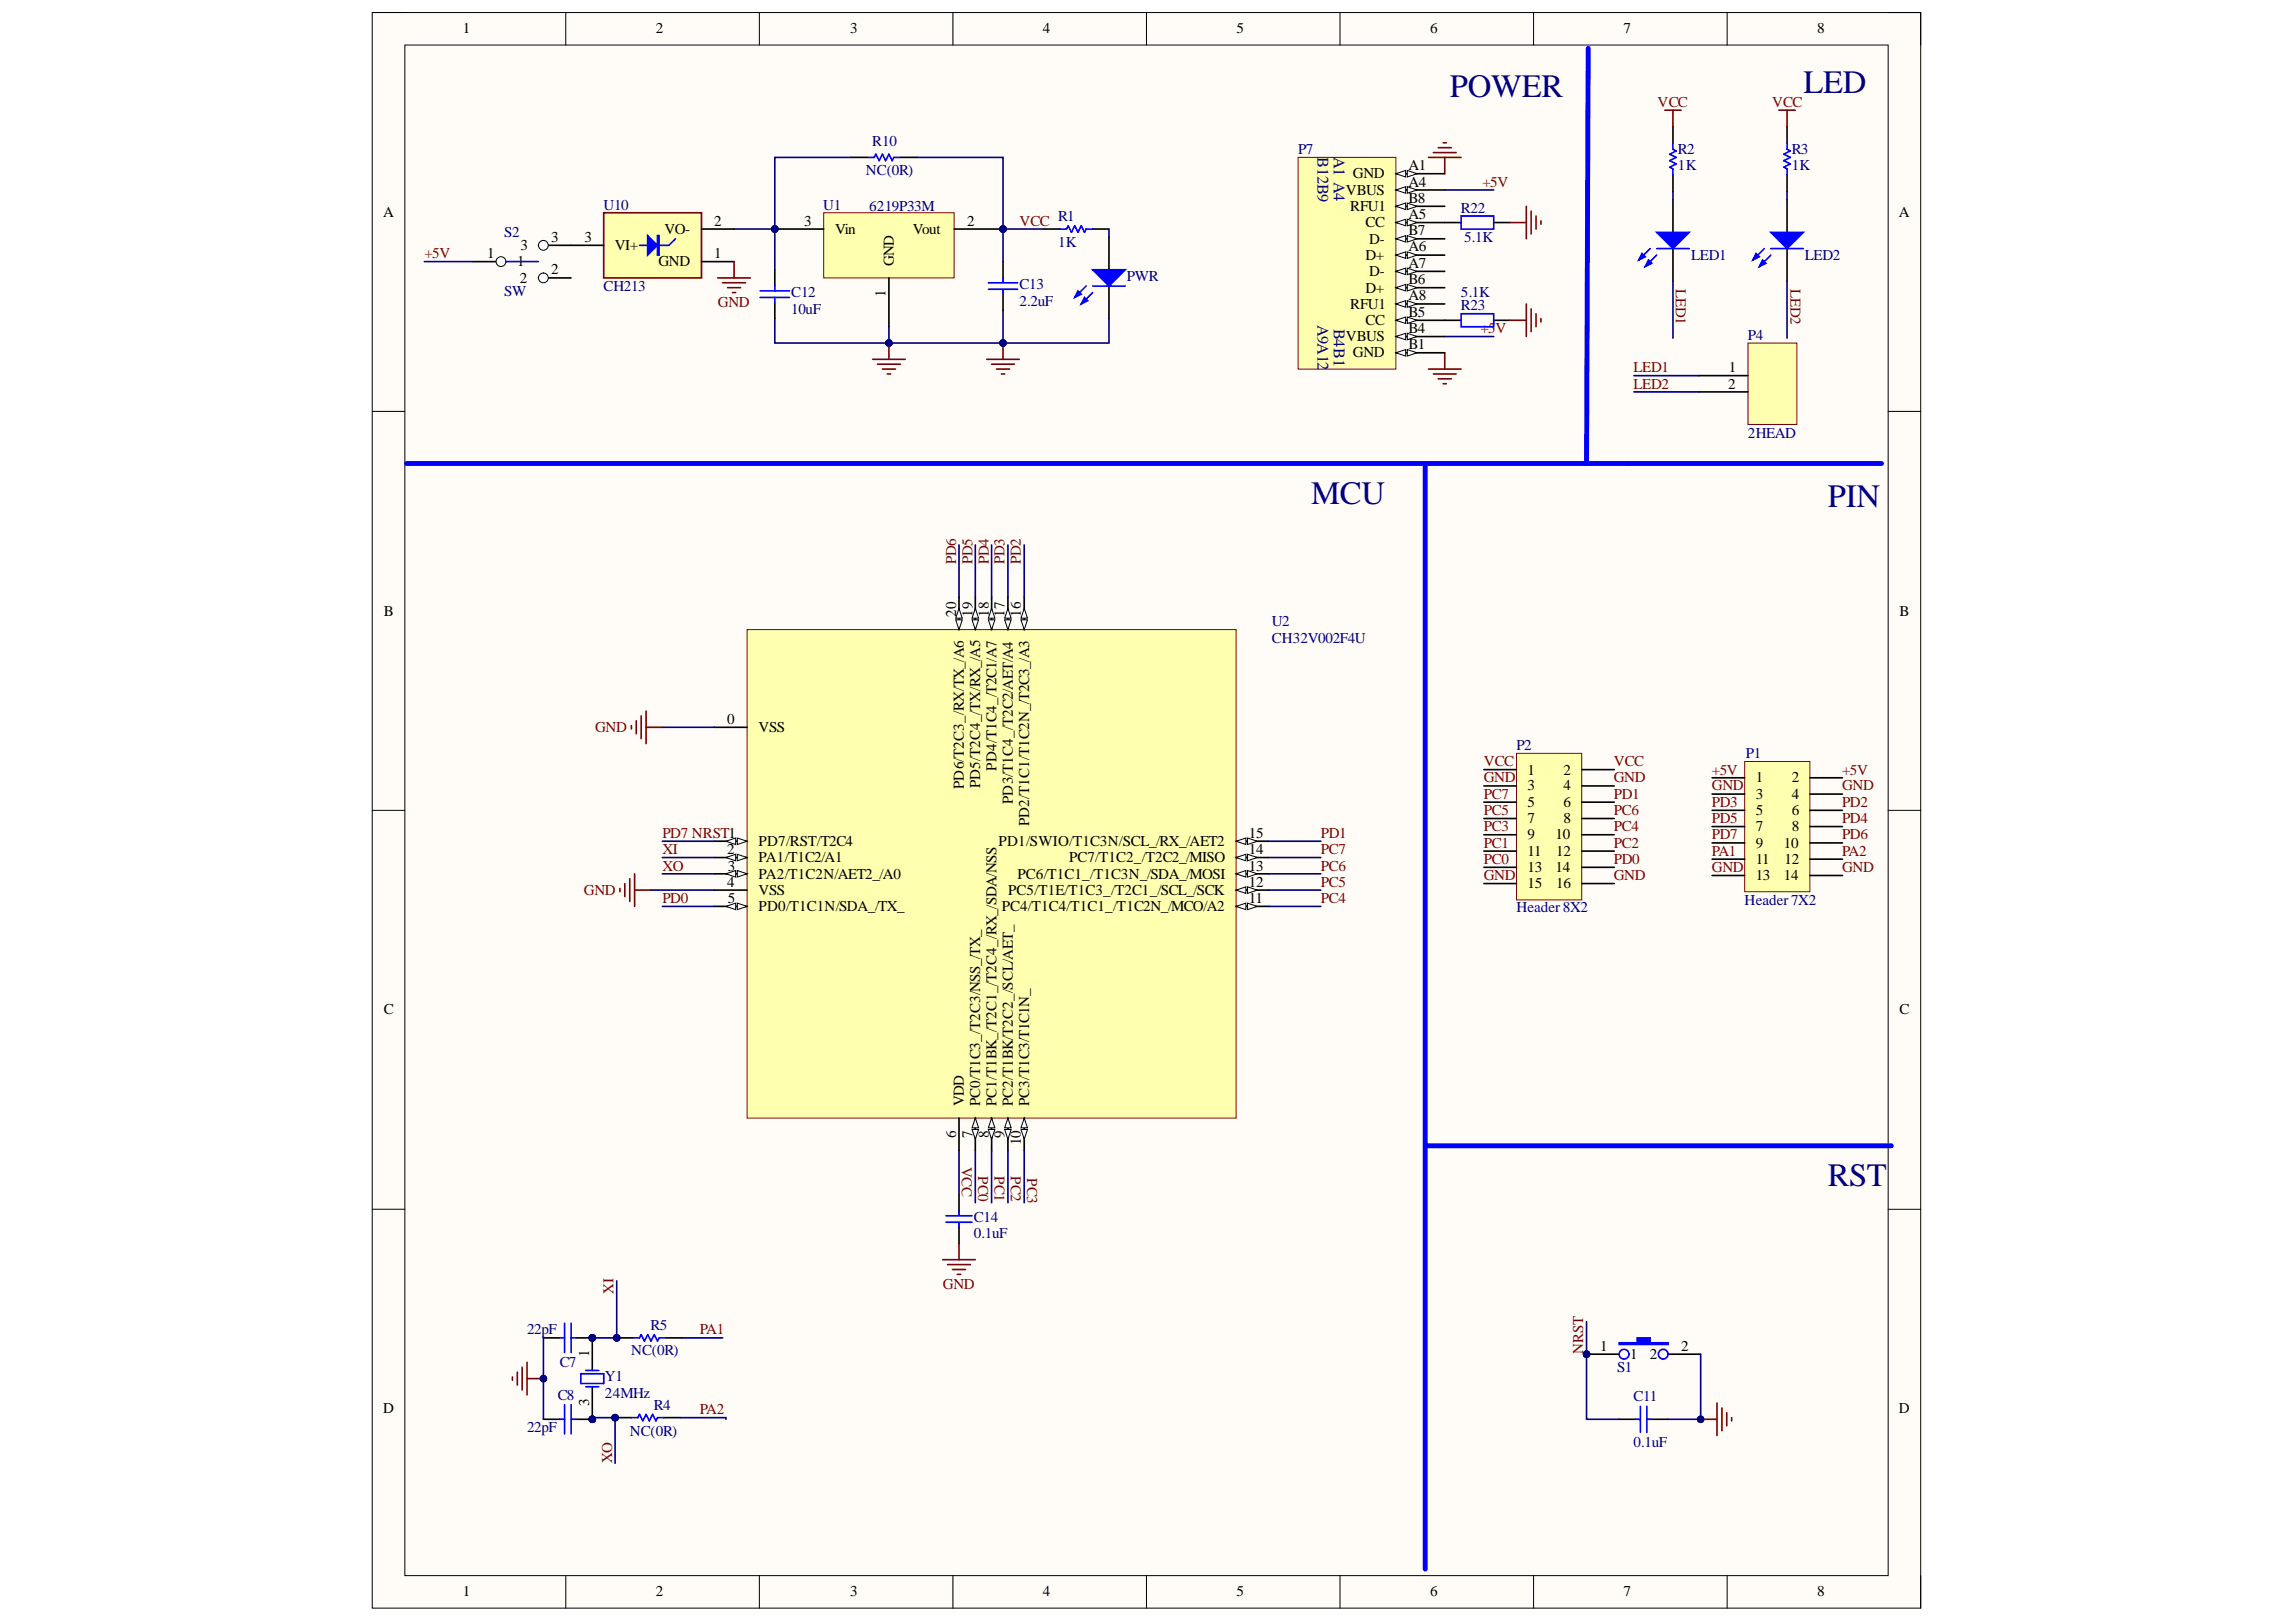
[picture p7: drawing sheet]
<svg xmlns="http://www.w3.org/2000/svg" width="297mm" height="210mm" viewBox="0 0 297 210" stroke-linecap="round" stroke-linejoin="round" font-family="sans-serif">
<defs><g id="words">
<g font-size="4.2" fill="#000080">
<text x="187.6" y="12.5">POWER</text>
<text x="233.3" y="12.1">LED</text>
<text x="169.6" y="65.2">MCU</text>
<text x="236.5" y="65.6">PIN</text>
<text x="236.5" y="153.4">RST</text>
</g>
<g font-size="2.1" fill="#000080">
<text x="170.5" y="20.4" transform="rotate(90 170.5 20.4)">B12B9</text>
<text x="172.6" y="20.4" transform="rotate(90 172.6 20.4)">A1 A4</text>
<text x="170.5" y="42.1" transform="rotate(90 170.5 42.1)">A9A12</text>
<text x="172.6" y="42.5" transform="rotate(90 172.6 42.5)">B4B1</text>
</g>
<g font-size="1.9">
<text x="59.9" y="4.3">1</text>
<text x="84.9" y="4.3">2</text>
<text x="110" y="4.3">3</text>
<text x="134.9" y="4.3">4</text>
<text x="160" y="4.3">5</text>
<text x="185" y="4.3">6</text>
<text x="210.1" y="4.3">7</text>
<text x="235.1" y="4.3">8</text>
<text x="175" y="23.1">GND</text>
<text x="182.2" y="22.1">A1</text>
<text x="49.6" y="28.1">A</text>
<text x="92.4" y="29.2">2</text>
<text x="104.1" y="29.2">3</text>
<text x="125.1" y="29.2">2</text>
<text x="174.1" y="25.2">VBUS</text>
<text x="174.7" y="27.3">RFU1</text>
<text x="176.6" y="29.4">CC</text>
<text x="182.2" y="26.3">B8</text>
<text x="182.2" y="24.2">A4</text>
<text x="182.2" y="28.4">A5</text>
<text x="245.7" y="28.1">A</text>
<text x="63" y="33.4">1</text>
<text x="66.9" y="34.5">1</text>
<text x="67.3" y="32.4">3</text>
<text x="71.3" y="31.3">3</text>
<text x="71.3" y="35.5">2</text>
<text x="75.6" y="31.3">3</text>
<text x="79.5" y="32.4">VI+</text>
<text x="85.2" y="34.5">GND</text>
<text x="86" y="30.3">VO-</text>
<text x="92.4" y="33.4">1</text>
<text x="108" y="30.3">Vin</text>
<text x="115.6" y="34.5" transform="rotate(-90 115.6 34.5)">GND</text>
<text x="118.1" y="30.3">Vout</text>
<text x="176.6" y="33.6">D+</text>
<text x="177.1" y="31.5">D-</text>
<text x="177.1" y="35.8">D-</text>
<text x="182.2" y="30.4">B7</text>
<text x="182.2" y="32.5">A6</text>
<text x="182.2" y="34.7">A7</text>
<text x="67.3" y="36.6">2</text>
<text x="114.5" y="38.4" transform="rotate(-90 114.5 38.4)">1</text>
<text x="174.7" y="40">RFU1</text>
<text x="176.6" y="37.9">D+</text>
<text x="182.2" y="41">B5</text>
<text x="182.2" y="36.8">B6</text>
<text x="182.2" y="38.9">A8</text>
<text x="174.1" y="44.1">VBUS</text>
<text x="175" y="46.2">GND</text>
<text x="176.6" y="42.1">CC</text>
<text x="182.2" y="45.2">B1</text>
<text x="182.2" y="43.1">B4</text>
<text x="223.6" y="50.3">2</text>
<text x="223.7" y="48.2">1</text>
<text x="49.7" y="79.7">B</text>
<text x="123.7" y="79.8" transform="rotate(-90 123.7 79.8)">20</text>
<text x="125.8" y="79.8" transform="rotate(-90 125.8 79.8)">19</text>
<text x="127.9" y="79.8" transform="rotate(-90 127.9 79.8)">18</text>
<text x="129.9" y="79.8" transform="rotate(-90 129.9 79.8)">17</text>
<text x="132.1" y="79.8" transform="rotate(-90 132.1 79.8)">16</text>
<text x="245.8" y="79.7">B</text>
<text x="94.1" y="93.7">0</text>
<text x="98.1" y="94.8">VSS</text>
<text x="128.9" y="99.7" transform="rotate(-90 128.9 99.7)">PD4/T1C4_/T2C1/A7</text>
<text x="197.6" y="100.2">1</text>
<text x="202.3" y="100.2">2</text>
<text x="227.1" y="101.3">1</text>
<text x="231.8" y="101.3">2</text>
<text x="124.7" y="102.1" transform="rotate(-90 124.7 102.1)">PD6/T2C3_/RX/TX_/A6</text>
<text x="126.8" y="102" transform="rotate(-90 126.8 102)">PD5/T2C4_/TX/RX_/A5</text>
<text x="131" y="104.1" transform="rotate(-90 131 104.1)">PD3/T1C4_/T2C2/AET/A4</text>
<text x="133.2" y="106.9" transform="rotate(-90 133.2 106.9)">PD2/T1C1/T1C2N_/T2C3_/A3</text>
<text x="197.6" y="102.3">3</text>
<text x="197.6" y="104.4">5</text>
<text x="197.6" y="106.5">7</text>
<text x="202.3" y="102.3">4</text>
<text x="202.3" y="104.4">6</text>
<text x="202.3" y="106.5">8</text>
<text x="227.1" y="103.4">3</text>
<text x="227.1" y="105.5">5</text>
<text x="227.1" y="107.6">7</text>
<text x="231.8" y="103.4">4</text>
<text x="231.8" y="105.5">6</text>
<text x="231.8" y="107.6">8</text>
<text x="94.1" y="110.6">2</text>
<text x="94.2" y="112.7">3</text>
<text x="98.1" y="109.5">PD7/RST/T2C4</text>
<text x="98.1" y="111.6">PA1/T1C2/A1</text>
<text x="98.1" y="113.7">PA2/T1C2N/AET2_/A0</text>
<text x="129.2" y="109.5">PD1/SWIO/T1C3N/SCL_/RX_/AET2</text>
<text x="131.6" y="113.7">PC6/T1C1_/T1C3N_/SDA_/MOSI</text>
<text x="138.3" y="111.6">PC7/T1C2_/T2C2_/MISO</text>
<text x="161.6" y="108.4">15</text>
<text x="161.6" y="112.7">13</text>
<text x="161.6" y="110.6">14</text>
<text x="197.6" y="108.6">9</text>
<text x="197.6" y="110.7">11</text>
<text x="197.6" y="112.8">13</text>
<text x="201.3" y="108.6">10</text>
<text x="201.3" y="112.8">14</text>
<text x="201.3" y="110.7">12</text>
<text x="227.1" y="109.7">9</text>
<text x="227.1" y="111.8">11</text>
<text x="227.1" y="113.9">13</text>
<text x="230.8" y="109.7">10</text>
<text x="230.8" y="113.9">14</text>
<text x="230.9" y="111.8">12</text>
<text x="94.1" y="114.8">4</text>
<text x="94.2" y="116.8">5</text>
<text x="98.1" y="115.8">VSS</text>
<text x="98.1" y="117.9">PD0/T1C1N/SDA_/TX_</text>
<text x="129.6" y="117.9">PC4/T1C4/T1C1_/T1C2N_/MCO/A2</text>
<text x="130.5" y="115.8">PC5/T1E/T1C3_/T2C1_/SCL_/SCK</text>
<text x="161.6" y="116.8">11</text>
<text x="161.6" y="114.8">12</text>
<text x="197.6" y="115">15</text>
<text x="201.3" y="115">16</text>
<text x="49.7" y="131.3">C</text>
<text x="245.8" y="131.3">C</text>
<text x="124.7" y="143.2" transform="rotate(-90 124.7 143.2)">VDD</text>
<text x="126.8" y="143.2" transform="rotate(-90 126.8 143.2)">PC0/T1C3_/T2C3/NSS_/TX_</text>
<text x="128.9" y="143.2" transform="rotate(-90 128.9 143.2)">PC1/T1BK_/T2C1_/T2C4_/RX_/SDA/NSS</text>
<text x="131" y="143.2" transform="rotate(-90 131 143.2)">PC2/T1BK/T2C2_/SCL/AET_</text>
<text x="133.2" y="143.2" transform="rotate(-90 133.2 143.2)">PC3/T1C3/T1C1N_</text>
<text x="123.7" y="147.2" transform="rotate(-90 123.7 147.2)">6</text>
<text x="125.8" y="147.2" transform="rotate(-90 125.8 147.2)">7</text>
<text x="127.9" y="147.2" transform="rotate(-90 127.9 147.2)">8</text>
<text x="129.9" y="147.2" transform="rotate(-90 129.9 147.2)">9</text>
<text x="132.1" y="148.2" transform="rotate(-90 132.1 148.2)">10</text>
<text x="76.2" y="175.6" transform="rotate(-90 76.2 175.6)">1</text>
<text x="207" y="174.8">1</text>
<text x="210.9" y="175.8">1</text>
<text x="213.4" y="175.8">2</text>
<text x="217.5" y="174.8">2</text>
<text x="49.6" y="182.9">D</text>
<text x="76.2" y="181.9" transform="rotate(-90 76.2 181.9)">3</text>
<text x="245.7" y="182.9">D</text>
<text x="59.9" y="206.6">1</text>
<text x="84.9" y="206.6">2</text>
<text x="110" y="206.6">3</text>
<text x="134.9" y="206.6">4</text>
<text x="160" y="206.6">5</text>
<text x="185" y="206.6">6</text>
<text x="210.1" y="206.6">7</text>
<text x="235.1" y="206.6">8</text>
</g>
<g font-size="1.9" fill="#800000">
<text x="214.5" y="13.9">VCC</text>
<text x="229.3" y="13.9">VCC</text>
<text x="131.9" y="29.2">VCC</text>
<text x="191.8" y="24.2">+5V</text>
<text x="54.9" y="33.4">+5V</text>
<text x="92.9" y="39.7">GND</text>
<text x="216.8" y="37.4" transform="rotate(90 216.8 37.4)">LED1</text>
<text x="231.6" y="37.4" transform="rotate(90 231.6 37.4)">LED2</text>
<text x="191.5" y="43.1">+5V</text>
<text x="211.3" y="48.2">LED1</text>
<text x="211.3" y="50.3">LED2</text>
<text x="123.7" y="73" transform="rotate(-90 123.7 73)">PD6</text>
<text x="125.8" y="73" transform="rotate(-90 125.8 73)">PD5</text>
<text x="127.9" y="73" transform="rotate(-90 127.9 73)">PD4</text>
<text x="129.9" y="73" transform="rotate(-90 129.9 73)">PD3</text>
<text x="132.1" y="73" transform="rotate(-90 132.1 73)">PD2</text>
<text x="77" y="94.8">GND</text>
<text x="192" y="99.1">VCC</text>
<text x="192" y="101.3">GND</text>
<text x="208.8" y="99.1">VCC</text>
<text x="208.8" y="101.3">GND</text>
<text x="221.5" y="100.2">+5V</text>
<text x="238.3" y="100.2">+5V</text>
<text x="192" y="107.6">PC3</text>
<text x="192" y="103.4">PC7</text>
<text x="192" y="105.5">PC5</text>
<text x="208.8" y="103.4">PD1</text>
<text x="208.8" y="105.5">PC6</text>
<text x="208.8" y="107.6">PC4</text>
<text x="221.5" y="102.3">GND</text>
<text x="221.5" y="106.5">PD5</text>
<text x="221.5" y="104.4">PD3</text>
<text x="238.3" y="102.3">GND</text>
<text x="238.3" y="106.5">PD4</text>
<text x="238.3" y="104.4">PD2</text>
<text x="85.7" y="108.4">PD7 NRST1</text>
<text x="85.7" y="110.6">XI</text>
<text x="85.7" y="112.7">XO</text>
<text x="170.9" y="112.7">PC6</text>
<text x="170.9" y="110.6">PC7</text>
<text x="170.9" y="108.4">PD1</text>
<text x="192" y="113.9">GND</text>
<text x="192" y="111.8">PC0</text>
<text x="192" y="109.7">PC1</text>
<text x="208.8" y="113.9">GND</text>
<text x="208.8" y="109.7">PC2</text>
<text x="208.8" y="111.8">PD0</text>
<text x="221.5" y="112.8">GND</text>
<text x="221.5" y="108.6">PD7</text>
<text x="221.5" y="110.7">PA1</text>
<text x="238.3" y="112.8">GND</text>
<text x="238.3" y="108.6">PD6</text>
<text x="238.3" y="110.7">PA2</text>
<text x="75.5" y="115.8">GND</text>
<text x="85.7" y="116.8">PD0</text>
<text x="170.9" y="114.8">PC5</text>
<text x="170.9" y="116.8">PC4</text>
<text x="124.4" y="151" transform="rotate(90 124.4 151)">VCC</text>
<text x="126.6" y="152.2" transform="rotate(90 126.6 152.2)">PC0</text>
<text x="128.7" y="152.2" transform="rotate(90 128.7 152.2)">PC1</text>
<text x="130.8" y="152.2" transform="rotate(90 130.8 152.2)">PC2</text>
<text x="132.9" y="152.5" transform="rotate(90 132.9 152.5)">PC3</text>
<text x="79.4" y="167.4" transform="rotate(-90 79.4 167.4)">XI</text>
<text x="122" y="166.8">GND</text>
<text x="90.5" y="172.7">PA1</text>
<text x="204.8" y="175.2" transform="rotate(-90 204.8 175.2)">NRST</text>
<text x="90.5" y="183">PA2</text>
<text x="79.2" y="189.3" transform="rotate(-90 79.2 189.3)">XO</text>
</g>
<g font-size="1.9" fill="#000080">
<text x="112" y="22.7">NC(0R)</text>
<text x="112.9" y="18.8">R10</text>
<text x="167.9" y="19.9">P7</text>
<text x="217.1" y="22.1">1K</text>
<text x="217.1" y="19.9">R2</text>
<text x="231.8" y="22.1">1K</text>
<text x="231.8" y="19.9">R3</text>
<text x="78.1" y="27.1">U10</text>
<text x="106.5" y="27.1">U1</text>
<text x="112.4" y="27.3">6219P33M</text>
<text x="136.9" y="28.6">R1</text>
<text x="189" y="27.6">R22</text>
<text x="65.2" y="30.7">S2</text>
<text x="136.9" y="31.9">1K</text>
<text x="189.4" y="31.3">5.1K</text>
<text x="218.8" y="33.6">LED1</text>
<text x="233.5" y="33.6">LED2</text>
<text x="65.2" y="38.3">SW</text>
<text x="78.1" y="37.6">CH213</text>
<text x="102.4" y="38.5">C12</text>
<text x="102.4" y="40.6">10uF</text>
<text x="131.9" y="37.4">C13</text>
<text x="131.9" y="39.6">2.2uF</text>
<text x="145.8" y="36.3">PWR</text>
<text x="189" y="40.1">R23</text>
<text x="189" y="38.5">5.1K</text>
<text x="226.1" y="44">P4</text>
<text x="226.1" y="56.6">2HEAD</text>
<text x="164.5" y="81.1">U2</text>
<text x="164.5" y="83.2">CH32V002F4U</text>
<text x="196.2" y="97">P2</text>
<text x="225.9" y="98.1">P1</text>
<text x="196.2" y="118.1">Header 8X2</text>
<text x="225.7" y="117.1">Header 7X2</text>
<text x="126" y="158.2">C14</text>
<text x="126" y="160.3">0.1uF</text>
<text x="68.2" y="172.7">22pF</text>
<text x="84.2" y="172.1">R5</text>
<text x="72.4" y="176.9">C7</text>
<text x="78.3" y="178.8">Y1</text>
<text x="81.6" y="175.4">NC(0R)</text>
<text x="209.2" y="177.5">S1</text>
<text x="68.2" y="185.4">22pF</text>
<text x="72.2" y="181.1">C8</text>
<text x="78.3" y="180.9">24MHz</text>
<text x="81.5" y="185.8">NC(0R)</text>
<text x="84.6" y="182.4">R4</text>
<text x="211.3" y="181.3">C11</text>
<text x="211.3" y="187.2">0.1uF</text>
</g>
</g></defs>
<path d="M48.2 1.6h200.3v206.5h-200.3z" fill-rule="evenodd" fill="#fffcf8"/>
<path d="M48.2 1.6h200.3v206.5h-200.3z" fill="none" stroke="#000" stroke-width=".13"/>
<path d="M52.4 5.8h191.9v198.1h-191.9z" fill-rule="evenodd" fill="#fffcf8"/>
<g fill="none" stroke="#000" stroke-width=".13">
<path d="M48.2 1.6h4.2M52.4 5.8h191.9v198.1h-191.9zM73.2 1.6v4.2M98.2 1.6v4.2M123.3 1.6v4.2M148.3 1.6v4.2M173.4 1.6v4.2M198.4 1.6v4.2M223.4 1.6v4.2M244.3 1.6h4.2v4.2M48.2 53.2h4.2M244.3 53.2h4.2"/>
<path d="M48.2 104.9h4.2M244.3 104.9h4.2M48.2 156.5h4.2M244.3 156.5h4.2M73.2 203.9v4.2M98.2 203.9v4.2M123.3 203.9v4.2M148.3 203.9v4.2M173.4 203.9v4.2M198.4 203.9v4.2M223.4 203.9v4.2M248.5 203.9v4.2"/>
</g>
<path d="M112.9 46.5h4.2M113.5 47.1h3M114.2 47.8h1.6M114.8 48.4h.4M115 44.4v2.1" fill="none" stroke="#800000" stroke-width=".21"/>
<circle cx="115" cy="44.4" r=".42" fill="#000080"/>
<circle cx="115" cy="44.4" r=".42" fill="none" stroke="#000080" stroke-width=".13"/>
<path d="M127.7 46.5h4.2M128.3 47.1h2.9M128.9 47.8h1.7M129.6 48.4h.4M129.8 44.4v2.1" fill="none" stroke="#800000" stroke-width=".21"/>
<circle cx="129.8" cy="44.4" r=".42" fill="#000080"/>
<circle cx="129.8" cy="44.4" r=".42" fill="none" stroke="#000080" stroke-width=".13"/>
<path d="M135 29.6h-5.2v4.3" fill="none" stroke="#000080" stroke-width=".21"/>
<circle cx="129.8" cy="29.6" r=".42" fill="#000080"/>
<circle cx="129.8" cy="29.6" r=".42" fill="none" stroke="#000080" stroke-width=".13"/>
<path d="M143.5 30.7v4.2M143.5 37v4.2" fill="none" stroke="#000" stroke-width=".21"/>
<path d="M141.4 34.9h4.2l-2.1 2.1z" fill="#00f"/>
<path d="M140.5 37l-1.5 1.5M141.4 34.9h4.2l-2.1 2.1zM141.4 37.9l-1.5 1.4" fill="none" stroke="#00f" stroke-width=".21"/>
<path d="M140.3 38.5l.4 .4-.8 .4z" fill="#00f"/>
<path d="M140.3 38.5l.4 .4-.8 .4z" fill="none" stroke="#00f" stroke-width=".21"/>
<path d="M139.5 37.6l.4 .5-.9 .4z" fill="#00f"/>
<path d="M137.1 29.6h.9l.2-.4 .4 .9 .4-.9 .5 .9 .4-.9 .4 .9 .2-.5h.9M139.5 37.6l.4 .5-.9 .4zM141.4 37h4.2" fill="none" stroke="#00f" stroke-width=".21"/>
<path d="M135 29.6h2.1M141.4 29.6h2.1" fill="none" stroke="#000" stroke-width=".21"/>
<path d="M100.2 41.2v3.2h43.3v-3.2" fill="none" stroke="#000080" stroke-width=".21"/>
<circle cx="115" cy="44.4" r=".42" fill="#000080"/>
<circle cx="115" cy="44.4" r=".42" fill="none" stroke="#000080" stroke-width=".13"/>
<circle cx="129.8" cy="44.4" r=".42" fill="#000080"/>
<circle cx="129.8" cy="44.4" r=".42" fill="none" stroke="#000080" stroke-width=".13"/>
<path d="M143.5 29.6v1.1" fill="none" stroke="#000080" stroke-width=".21"/>
<path d="M61.2 33.9h4.2" fill="none" stroke="#000" stroke-width=".21"/>
<circle cx="64.8" cy="33.9" r=".63" fill="#f8fcff"/>
<circle cx="64.8" cy="33.9" r=".63" fill="none" stroke="#000" stroke-width=".13"/>
<path d="M69.7 31.7h4.2" fill="none" stroke="#000" stroke-width=".21"/>
<circle cx="70.3" cy="31.7" r=".63" fill="#f8fcff"/>
<circle cx="70.3" cy="31.7" r=".63" fill="none" stroke="#000" stroke-width=".13"/>
<path d="M69.7 36h4.2" fill="none" stroke="#000" stroke-width=".21"/>
<circle cx="70.3" cy="36" r=".63" fill="#f8fcff"/>
<circle cx="70.3" cy="36" r=".63" fill="none" stroke="#000" stroke-width=".13"/>
<path d="M65.4 33.9h4.3" fill="none" stroke="#00f" stroke-width=".21"/>
<path d="M54.9 33.9h6.3M95 29.6h5.2v5.3" fill="none" stroke="#000080" stroke-width=".21"/>
<circle cx="100.2" cy="29.6" r=".42" fill="#000080"/>
<circle cx="100.2" cy="29.6" r=".42" fill="none" stroke="#000080" stroke-width=".13"/>
<path d="M129.8 40.2v4.2" fill="none" stroke="#000080" stroke-width=".21"/>
<circle cx="129.8" cy="44.4" r=".42" fill="#000080"/>
<circle cx="129.8" cy="44.4" r=".42" fill="none" stroke="#000080" stroke-width=".13"/>
<path d="M216.4 25.9v4.2M216.4 32.2v4.2" fill="none" stroke="#000" stroke-width=".21"/>
<path d="M214.3 30.1h4.2l-2.1 2.1z" fill="#00f"/>
<path d="M213.5 32.2l-1.5 1.4M214.3 30.1h4.2l-2.1 2.1zM214.3 33l-1.5 1.5" fill="none" stroke="#00f" stroke-width=".21"/>
<path d="M213.3 33.6l.4 .5-.9 .4z" fill="#00f"/>
<path d="M213.3 33.6l.4 .5-.9 .4z" fill="none" stroke="#00f" stroke-width=".21"/>
<path d="M212.4 32.8l.4 .4-.8 .4z" fill="#00f"/>
<path d="M216.4 18.5v.8l.5 .2-.9 .5 .9 .4-.9 .4 .9 .4-.9 .4 .4 .2v.9M212.4 32.8l.4 .4-.8 .4zM214.3 32.2h4.2" fill="none" stroke="#00f" stroke-width=".21"/>
<path d="M216.4 16.4v2.1M216.4 22.7v2.1M231.2 25.9v4.2M231.2 32.2v4.2" fill="none" stroke="#000" stroke-width=".21"/>
<path d="M229.1 30.1h4.2l-2.1 2.1z" fill="#00f"/>
<path d="M228.2 32.2l-1.4 1.4M229.1 30.1h4.2l-2.1 2.1zM229.1 33l-1.5 1.5" fill="none" stroke="#00f" stroke-width=".21"/>
<path d="M228 33.6l.5 .5-.9 .4z" fill="#00f"/>
<path d="M228 33.6l.5 .5-.9 .4z" fill="none" stroke="#00f" stroke-width=".21"/>
<path d="M227.2 32.8l.4 .4-.8 .4z" fill="#00f"/>
<path d="M231.2 18.5v.8l.4 .2-.8 .5 .8 .4-.8 .4 .8 .4-.8 .4 .4 .2v.9M227.2 32.8l.4 .4-.8 .4zM229.1 32.2h4.2" fill="none" stroke="#00f" stroke-width=".21"/>
<path d="M231.2 16.4v2.1M231.2 22.7v2.1" fill="none" stroke="#000" stroke-width=".21"/>
<path d="M216.4 24.8v1.1M216.4 36.4v7.4M231.2 24.8v1.1M231.2 36.4v7.4" fill="none" stroke="#000080" stroke-width=".21"/>
<path d="M226.1 44.4h6.4v10.5h-6.4z" fill-rule="evenodd" fill="#ffffb0"/>
<path d="M226.1 44.4h6.4v10.5h-6.4z" fill="none" stroke="#800000" stroke-width=".13"/>
<path d="M100.2 34.9v2.1M100.2 39.1v2.1M129.8 33.9v2.1M129.8 38.1v2.1M219.8 48.6h6.3M219.8 50.7h6.3" fill="none" stroke="#000" stroke-width=".21"/>
<path d="M211.4 48.6h8.4M211.4 50.7h8.4" fill="none" stroke="#000080" stroke-width=".21"/>
<path d="M98.3 38.5h3.8M98.3 37.6h3.8M100.2 37v.6M100.2 38.5v.6M127.9 36.6h3.8M127.9 37.4h3.8M129.8 36v.6M129.8 37.4v.7" fill="none" stroke="#00f" stroke-width=".21"/>
<path d="M215.4 14.3h2.1M216.4 14.3v2.1M230.1 14.3h2.2M231.2 14.3v2.1" fill="none" stroke="#800000" stroke-width=".21"/>
<circle cx="100.2" cy="29.6" r=".42" fill="#000080"/>
<circle cx="100.2" cy="29.6" r=".42" fill="none" stroke="#000080" stroke-width=".13"/>
<circle cx="129.8" cy="29.6" r=".42" fill="#000080"/>
<circle cx="129.8" cy="29.6" r=".42" fill="none" stroke="#000080" stroke-width=".13"/>
<path d="M106.6 27.5h16.8v8.5h-16.8z" fill-rule="evenodd" fill="#ffffb0"/>
<path d="M106.6 27.5h16.8v8.5h-16.8z" fill="none" stroke="#800000" stroke-width=".13"/>
<path d="M100.2 29.6h6.4" fill="none" stroke="#000" stroke-width=".21"/>
<circle cx="100.2" cy="29.6" r=".42" fill="#000080"/>
<circle cx="100.2" cy="29.6" r=".42" fill="none" stroke="#000080" stroke-width=".13"/>
<path d="M115 36v6.3M123.4 29.6h6.4" fill="none" stroke="#000" stroke-width=".21"/>
<circle cx="129.8" cy="29.6" r=".42" fill="#000080"/>
<circle cx="129.8" cy="29.6" r=".42" fill="none" stroke="#000080" stroke-width=".13"/>
<path d="M115 42.3v2.1" fill="none" stroke="#000080" stroke-width=".21"/>
<circle cx="115" cy="44.4" r=".42" fill="#000080"/>
<circle cx="115" cy="44.4" r=".42" fill="none" stroke="#000080" stroke-width=".13"/>
<path d="M110.2 20.4h2.1M116.5 20.4h2.1" fill="none" stroke="#000" stroke-width=".21"/>
<path d="M112.3 20.4h.8l.2-.4 .4 .8 .5-.8 .4 .8 .4-.8 .4 .8 .2-.4h.9" fill="none" stroke="#00f" stroke-width=".21"/>
<path d="M110.2 20.4h-10v9.2" fill="none" stroke="#000080" stroke-width=".21"/>
<circle cx="100.2" cy="29.6" r=".42" fill="#000080"/>
<circle cx="100.2" cy="29.6" r=".42" fill="none" stroke="#000080" stroke-width=".13"/>
<path d="M118.6 20.4h11.2v9.2" fill="none" stroke="#000080" stroke-width=".21"/>
<circle cx="129.8" cy="29.6" r=".42" fill="#000080"/>
<circle cx="129.8" cy="29.6" r=".42" fill="none" stroke="#000080" stroke-width=".13"/>
<circle cx="76.6" cy="173.1" r=".42" fill="#000080"/>
<circle cx="76.6" cy="173.1" r=".42" fill="none" stroke="#000080" stroke-width=".13"/>
<circle cx="76.6" cy="183.7" r=".42" fill="#000080"/>
<circle cx="76.6" cy="183.7" r=".42" fill="none" stroke="#000080" stroke-width=".13"/>
<path d="M76.6 173.1v4.3" fill="none" stroke="#000" stroke-width=".21"/>
<circle cx="76.6" cy="173.1" r=".42" fill="#000080"/>
<circle cx="76.6" cy="173.1" r=".42" fill="none" stroke="#000080" stroke-width=".13"/>
<path d="M76.6 179.5v4.2" fill="none" stroke="#000" stroke-width=".21"/>
<circle cx="76.6" cy="183.7" r=".42" fill="#000080"/>
<circle cx="76.6" cy="183.7" r=".42" fill="none" stroke="#000080" stroke-width=".13"/>
<path d="M75.1 177.8h3v1.2h-3zM75.8 179.5h1.7M75.8 177.4h1.7" fill="none" stroke="#00f" stroke-width=".21"/>
<path d="M66.3 178.2v.4M66.9 177.6v1.6M67.6 176.9v3M68.2 176.3v4.2M68.2 178.4h2.1" fill="none" stroke="#800000" stroke-width=".21"/>
<circle cx="70.3" cy="178.4" r=".42" fill="#000080"/>
<circle cx="70.3" cy="178.4" r=".42" fill="none" stroke="#000080" stroke-width=".13"/>
<circle cx="76.6" cy="183.7" r=".42" fill="#000080"/>
<circle cx="76.6" cy="183.7" r=".42" fill="none" stroke="#000080" stroke-width=".13"/>
<path d="M70.3 183.7h2.1M74.5 183.7h2.1" fill="none" stroke="#000" stroke-width=".21"/>
<circle cx="76.6" cy="183.7" r=".42" fill="#000080"/>
<circle cx="76.6" cy="183.7" r=".42" fill="none" stroke="#000080" stroke-width=".13"/>
<path d="M72.4 183.7h.6M73 181.8v3.8M73.9 183.7h.6M73.9 181.8v3.8" fill="none" stroke="#00f" stroke-width=".21"/>
<circle cx="76.6" cy="173.1" r=".42" fill="#000080"/>
<circle cx="76.6" cy="173.1" r=".42" fill="none" stroke="#000080" stroke-width=".13"/>
<path d="M70.3 173.1h2.1M74.5 173.1h2.1" fill="none" stroke="#000" stroke-width=".21"/>
<circle cx="76.6" cy="173.1" r=".42" fill="#000080"/>
<circle cx="76.6" cy="173.1" r=".42" fill="none" stroke="#000080" stroke-width=".13"/>
<path d="M72.4 173.1h.6M73 171.2v3.8M73.9 173.1h.6M73.9 171.2v3.8" fill="none" stroke="#00f" stroke-width=".21"/>
<path d="M70.3 173.1v10.6" fill="none" stroke="#000080" stroke-width=".21"/>
<circle cx="70.3" cy="178.4" r=".42" fill="#000080"/>
<circle cx="70.3" cy="178.4" r=".42" fill="none" stroke="#000080" stroke-width=".13"/>
<circle cx="79.6" cy="183.5" r=".42" fill="#000080"/>
<circle cx="79.6" cy="183.5" r=".42" fill="none" stroke="#000080" stroke-width=".13"/>
<path d="M79.6 183.5h2.1M85.9 183.5h2.1" fill="none" stroke="#000" stroke-width=".21"/>
<circle cx="79.6" cy="183.5" r=".42" fill="#000080"/>
<circle cx="79.6" cy="183.5" r=".42" fill="none" stroke="#000080" stroke-width=".13"/>
<path d="M81.7 183.5h.8l.2-.5 .5 .9 .4-.9 .4 .9 .4-.9 .5 .9 .2-.4h.8" fill="none" stroke="#00f" stroke-width=".21"/>
<circle cx="79.8" cy="173.1" r=".42" fill="#000080"/>
<circle cx="79.8" cy="173.1" r=".42" fill="none" stroke="#000080" stroke-width=".13"/>
<path d="M79.8 173.1h2.1M86.1 173.1h2.1" fill="none" stroke="#000" stroke-width=".21"/>
<circle cx="79.8" cy="173.1" r=".42" fill="#000080"/>
<circle cx="79.8" cy="173.1" r=".42" fill="none" stroke="#000080" stroke-width=".13"/>
<path d="M81.9 173.1h.8l.2-.4 .5 .9 .4-.9 .4 .9 .4-.9 .5 .9 .2-.5h.8" fill="none" stroke="#00f" stroke-width=".21"/>
<path d="M79.8 165.8v7.3h-3.2" fill="none" stroke="#000080" stroke-width=".21"/>
<circle cx="76.6" cy="173.1" r=".42" fill="#000080"/>
<circle cx="76.6" cy="173.1" r=".42" fill="none" stroke="#000080" stroke-width=".13"/>
<circle cx="79.8" cy="173.1" r=".42" fill="#000080"/>
<circle cx="79.8" cy="173.1" r=".42" fill="none" stroke="#000080" stroke-width=".13"/>
<path d="M76.6 183.7v-.2h3v5.9" fill="none" stroke="#000080" stroke-width=".21"/>
<circle cx="76.6" cy="183.7" r=".42" fill="#000080"/>
<circle cx="76.6" cy="183.7" r=".42" fill="none" stroke="#000080" stroke-width=".13"/>
<circle cx="79.6" cy="183.5" r=".42" fill="#000080"/>
<circle cx="79.6" cy="183.5" r=".42" fill="none" stroke="#000080" stroke-width=".13"/>
<path d="M186.9 24.6h6.3M186.9 43.6h6.3M88.2 173.1h5.3M88 183.5h5.9v.2" fill="none" stroke="#000080" stroke-width=".21"/>
<path d="M185.4 19.7h3M186.1 19.1h1.7M186.7 18.5h.4M184.8 20.4h4.2M186.9 20.4v2.1M184.8 47.8h4.2M185.4 48.4h3M186.1 49h1.7M186.7 49.7h.4M186.9 45.7v2.1" fill="none" stroke="#800000" stroke-width=".21"/>
<path d="M167.9 20.4h12.7v27.4h-12.7z" fill-rule="evenodd" fill="#ffffb0"/>
<path d="M167.9 20.4h12.7v27.4h-12.7z" fill="none" stroke="#800000" stroke-width=".13"/>
<path d="M180.6 45.7h6.3" fill="none" stroke="#000" stroke-width=".21"/>
<path d="M180.6 45.7l1.3-.5v.9z" fill="#f8fcff"/>
<path d="M180.6 45.7l1.3-.5v.9z" fill="none" stroke="#000" stroke-width=".13"/>
<path d="M182.1 45.2l1.2 .5-1.2 .4z" fill="#f8fcff"/>
<path d="M182.1 45.2l1.2 .5-1.2 .4z" fill="none" stroke="#000" stroke-width=".13"/>
<path d="M180.6 43.6h6.3" fill="none" stroke="#000" stroke-width=".21"/>
<path d="M180.6 43.6l1.3-.5v.9z" fill="#f8fcff"/>
<path d="M180.6 43.6l1.3-.5v.9z" fill="none" stroke="#000" stroke-width=".13"/>
<path d="M182.1 43.1l1.2 .5-1.2 .4z" fill="#f8fcff"/>
<path d="M182.1 43.1l1.2 .5-1.2 .4z" fill="none" stroke="#000" stroke-width=".13"/>
<path d="M180.6 41.4h6.3" fill="none" stroke="#000" stroke-width=".21"/>
<path d="M180.6 41.4l1.3-.4v.9z" fill="#f8fcff"/>
<path d="M180.6 41.4l1.3-.4v.9z" fill="none" stroke="#000" stroke-width=".13"/>
<path d="M182.1 41l1.2 .4-1.2 .5z" fill="#f8fcff"/>
<path d="M182.1 41l1.2 .4-1.2 .5z" fill="none" stroke="#000" stroke-width=".13"/>
<path d="M180.6 37.2h6.3" fill="none" stroke="#000" stroke-width=".21"/>
<path d="M180.6 37.2l1.3-.4v.9z" fill="#f8fcff"/>
<path d="M180.6 37.2l1.3-.4v.9z" fill="none" stroke="#000" stroke-width=".13"/>
<path d="M182.1 36.8l1.2 .4-1.2 .5z" fill="#f8fcff"/>
<path d="M182.1 36.8l1.2 .4-1.2 .5z" fill="none" stroke="#000" stroke-width=".13"/>
<path d="M180.6 30.9h6.3" fill="none" stroke="#000" stroke-width=".21"/>
<path d="M180.6 30.9l1.3-.4v.8z" fill="#f8fcff"/>
<path d="M180.6 30.9l1.3-.4v.8z" fill="none" stroke="#000" stroke-width=".13"/>
<path d="M182.1 30.5l1.2 .4-1.2 .4z" fill="#f8fcff"/>
<path d="M182.1 30.5l1.2 .4-1.2 .4z" fill="none" stroke="#000" stroke-width=".13"/>
<path d="M180.6 26.7h6.3" fill="none" stroke="#000" stroke-width=".21"/>
<path d="M180.6 26.7l1.3-.4v.8z" fill="#f8fcff"/>
<path d="M180.6 26.7l1.3-.4v.8z" fill="none" stroke="#000" stroke-width=".13"/>
<path d="M182.1 26.3l1.2 .4-1.2 .4z" fill="#f8fcff"/>
<path d="M182.1 26.3l1.2 .4-1.2 .4z" fill="none" stroke="#000" stroke-width=".13"/>
<path d="M180.6 22.5h6.3" fill="none" stroke="#000" stroke-width=".21"/>
<path d="M180.6 22.5l1.3-.4v.8z" fill="#f8fcff"/>
<path d="M180.6 22.5l1.3-.4v.8z" fill="none" stroke="#000" stroke-width=".13"/>
<path d="M182.1 22.1l1.2 .4-1.2 .4z" fill="#f8fcff"/>
<path d="M182.1 22.1l1.2 .4-1.2 .4z" fill="none" stroke="#000" stroke-width=".13"/>
<path d="M180.6 24.6h6.3" fill="none" stroke="#000" stroke-width=".21"/>
<path d="M180.6 24.6l1.3-.4v.8z" fill="#f8fcff"/>
<path d="M180.6 24.6l1.3-.4v.8z" fill="none" stroke="#000" stroke-width=".13"/>
<path d="M182.1 24.2l1.2 .4-1.2 .4z" fill="#f8fcff"/>
<path d="M182.1 24.2l1.2 .4-1.2 .4z" fill="none" stroke="#000" stroke-width=".13"/>
<path d="M180.6 28.8h6.3" fill="none" stroke="#000" stroke-width=".21"/>
<path d="M180.6 28.8l1.3-.4v.8z" fill="#f8fcff"/>
<path d="M180.6 28.8l1.3-.4v.8z" fill="none" stroke="#000" stroke-width=".13"/>
<path d="M182.1 28.4l1.2 .4-1.2 .4z" fill="#f8fcff"/>
<path d="M182.1 28.4l1.2 .4-1.2 .4z" fill="none" stroke="#000" stroke-width=".13"/>
<path d="M180.6 33h6.3" fill="none" stroke="#000" stroke-width=".21"/>
<path d="M180.6 33l1.3-.4v.8z" fill="#f8fcff"/>
<path d="M180.6 33l1.3-.4v.8z" fill="none" stroke="#000" stroke-width=".13"/>
<path d="M182.1 32.6l1.2 .4-1.2 .4z" fill="#f8fcff"/>
<path d="M182.1 32.6l1.2 .4-1.2 .4z" fill="none" stroke="#000" stroke-width=".13"/>
<path d="M180.6 35.1h6.3" fill="none" stroke="#000" stroke-width=".21"/>
<path d="M180.6 35.1l1.3-.4v.8z" fill="#f8fcff"/>
<path d="M180.6 35.1l1.3-.4v.8z" fill="none" stroke="#000" stroke-width=".13"/>
<path d="M182.1 34.7l1.2 .4-1.2 .4z" fill="#f8fcff"/>
<path d="M182.1 34.7l1.2 .4-1.2 .4z" fill="none" stroke="#000" stroke-width=".13"/>
<path d="M180.6 39.3h6.3" fill="none" stroke="#000" stroke-width=".21"/>
<path d="M180.6 39.3l1.3-.4v.9z" fill="#f8fcff"/>
<path d="M180.6 39.3l1.3-.4v.9z" fill="none" stroke="#000" stroke-width=".13"/>
<path d="M182.1 38.9l1.2 .4-1.2 .5z" fill="#f8fcff"/>
<path d="M182.1 38.9l1.2 .4-1.2 .5z" fill="none" stroke="#000" stroke-width=".13"/>
<path d="M205.5 6.3l-.2 53.7M52.6 60h190.8M184.4 60.4v142.7" fill="none" stroke="#00f" stroke-width=".63"/>
<path d="M186.9 28.8h2.1M193.2 28.8h2.1M186.9 41.4h2.1M193.2 41.4h2.1" fill="none" stroke="#000" stroke-width=".21"/>
<path d="M189 28h4.2v1.6h-4.2zM189 40.6h4.2v1.7h-4.2z" fill="none" stroke="#00f" stroke-width=".21"/>
<path d="M195.3 28.8h2.2M197.5 26.7v4.2M197.5 39.3v4.3M198.1 27.3v3M198.1 40v2.9M198.7 28v1.6M199.4 28.6v.4M195.3 41.4h2.2M198.7 40.6v1.7M199.4 41.2v.5" fill="none" stroke="#800000" stroke-width=".21"/>
<path d="M225.7 98.5h8.4v16.9h-8.4z" fill-rule="evenodd" fill="#ffffb0"/>
<path d="M225.7 98.5h8.4v16.9h-8.4z" fill="none" stroke="#800000" stroke-width=".13"/>
<g fill="none" stroke="#000" stroke-width=".21">
<path d="M221.5 100.7h4.2M221.5 102.8h4.2M221.5 104.9h4.2M221.5 107h4.2M221.5 109.1h4.2M221.5 111.2h4.2M221.5 113.3h4.2M234.1 100.7h4.3M234.1 102.8h4.3M234.1 104.9h4.3M234.1 107h4.3M234.1 109.1h4.3"/>
<path d="M234.1 111.2h4.3M234.1 113.3h4.3M209.5 183.7h2.1M213.7 183.7h2.1"/>
</g>
<path d="M211.6 183.7h.6M212.2 182v3.4M213.1 182v3.4M213.1 183.7h.6" fill="none" stroke="#00f" stroke-width=".21"/>
<circle cx="205.3" cy="175.2" r=".42" fill="#000080"/>
<circle cx="205.3" cy="175.2" r=".42" fill="none" stroke="#000080" stroke-width=".13"/>
<path d="M205.3 175.2h4.2" fill="none" stroke="#000" stroke-width=".21"/>
<circle cx="205.3" cy="175.2" r=".42" fill="#000080"/>
<circle cx="205.3" cy="175.2" r=".42" fill="none" stroke="#000080" stroke-width=".13"/>
<path d="M215.8 175.2h4.2" fill="none" stroke="#000" stroke-width=".21"/>
<path d="M209.5 173.8h2.3v-.7h1.7v.7h2.3v.2h-6.3z" fill-rule="evenodd" fill="#00f"/>
<g fill="none" stroke="#00f" stroke-width=".21">
<path d="M209.5 173.8h2.3v-.7h1.7v.7h2.3v.2h-6.3z"/>
<circle cx="210.1" cy="175.2" r=".63"/>
<circle cx="215.2" cy="175.2" r=".63"/>
</g>
<path d="M205.3 171v12.7h4.2" fill="none" stroke="#000080" stroke-width=".21"/>
<circle cx="205.3" cy="175.2" r=".42" fill="#000080"/>
<circle cx="205.3" cy="175.2" r=".42" fill="none" stroke="#000080" stroke-width=".13"/>
<path d="M220 175.2v8.5h-4.2" fill="none" stroke="#000080" stroke-width=".21"/>
<circle cx="220" cy="183.7" r=".42" fill="#000080"/>
<circle cx="220" cy="183.7" r=".42" fill="none" stroke="#000080" stroke-width=".13"/>
<path d="M220 183.7h2.1M222.1 181.6v4.2M222.8 182.2v2.9M223.4 182.8v1.7M224 183.5v.4" fill="none" stroke="#800000" stroke-width=".21"/>
<circle cx="220" cy="183.7" r=".42" fill="#000080"/>
<circle cx="220" cy="183.7" r=".42" fill="none" stroke="#000080" stroke-width=".13"/>
<circle cx="205.3" cy="175.2" r=".42" fill="#000080"/>
<circle cx="205.3" cy="175.2" r=".42" fill="none" stroke="#000080" stroke-width=".13"/>
<path d="M184.6 148.3h60.1" fill="none" stroke="#00f" stroke-width=".63"/>
<path d="M196.2 97.5h8.4v19h-8.4z" fill-rule="evenodd" fill="#ffffb0"/>
<path d="M196.2 97.5h8.4v19h-8.4z" fill="none" stroke="#800000" stroke-width=".13"/>
<g fill="none" stroke="#000" stroke-width=".21">
<path d="M192 99.6h4.2M204.6 99.6h4.2M192 101.7h4.2M192 103.8h4.2M192 105.9h4.2M192 108h4.2M192 110.1h4.2M192 112.2h4.2M192 114.3h4.2M204.6 101.7h4.2M204.6 103.8h4.2M204.6 105.9h4.2"/>
<path d="M204.6 108h4.2M204.6 110.1h4.2M204.6 112.2h4.2M204.6 114.3h4.2"/>
</g>
<path d="M96.7 81.5h63.2v63.2h-63.2z" fill-rule="evenodd" fill="#ffffb0"/>
<path d="M96.7 81.5h63.2v63.2h-63.2z" fill="none" stroke="#800000" stroke-width=".13"/>
<path d="M132.5 77.3v4.2" fill="none" stroke="#000" stroke-width=".21"/>
<path d="M132.1 80.2h.8l-.4 1.3z" fill="#f8fcff"/>
<path d="M132.1 80.2h.8l-.4 1.3z" fill="none" stroke="#000" stroke-width=".13"/>
<path d="M132.5 78.7l.4 1.3h-.8z" fill="#f8fcff"/>
<path d="M132.5 78.7l.4 1.3h-.8z" fill="none" stroke="#000" stroke-width=".13"/>
<path d="M130.4 77.3v4.2" fill="none" stroke="#000" stroke-width=".21"/>
<path d="M130 80.2h.8l-.4 1.3z" fill="#f8fcff"/>
<path d="M130 80.2h.8l-.4 1.3z" fill="none" stroke="#000" stroke-width=".13"/>
<path d="M130.4 78.7l.4 1.3h-.8z" fill="#f8fcff"/>
<path d="M130.4 78.7l.4 1.3h-.8z" fill="none" stroke="#000" stroke-width=".13"/>
<path d="M128.3 77.3v4.2" fill="none" stroke="#000" stroke-width=".21"/>
<path d="M127.9 80.2h.8l-.4 1.3z" fill="#f8fcff"/>
<path d="M127.9 80.2h.8l-.4 1.3z" fill="none" stroke="#000" stroke-width=".13"/>
<path d="M128.3 78.7l.4 1.3h-.8z" fill="#f8fcff"/>
<path d="M128.3 78.7l.4 1.3h-.8z" fill="none" stroke="#000" stroke-width=".13"/>
<path d="M159.9 108.9h4.2" fill="none" stroke="#000" stroke-width=".21"/>
<path d="M159.9 108.9l1.3-.5v.9z" fill="#f8fcff"/>
<path d="M159.9 108.9l1.3-.5v.9z" fill="none" stroke="#000" stroke-width=".13"/>
<path d="M161.4 108.4l1.3 .5-1.3 .4z" fill="#f8fcff"/>
<path d="M161.4 108.4l1.3 .5-1.3 .4z" fill="none" stroke="#000" stroke-width=".13"/>
<path d="M159.9 117.3h4.2" fill="none" stroke="#000" stroke-width=".21"/>
<path d="M159.9 117.3l1.3-.4v.8z" fill="#f8fcff"/>
<path d="M159.9 117.3l1.3-.4v.8z" fill="none" stroke="#000" stroke-width=".13"/>
<path d="M161.4 116.9l1.3 .4-1.3 .4z" fill="#f8fcff"/>
<path d="M161.4 116.9l1.3 .4-1.3 .4z" fill="none" stroke="#000" stroke-width=".13"/>
<path d="M126.2 77.3v4.2" fill="none" stroke="#000" stroke-width=".21"/>
<path d="M125.8 80.2h.8l-.4 1.3z" fill="#f8fcff"/>
<path d="M125.8 80.2h.8l-.4 1.3z" fill="none" stroke="#000" stroke-width=".13"/>
<path d="M126.2 78.7l.4 1.3h-.8z" fill="#f8fcff"/>
<path d="M126.2 78.7l.4 1.3h-.8z" fill="none" stroke="#000" stroke-width=".13"/>
<path d="M124.1 77.3v4.2" fill="none" stroke="#000" stroke-width=".21"/>
<path d="M123.6 80.2h.9l-.4 1.3z" fill="#f8fcff"/>
<path d="M123.6 80.2h.9l-.4 1.3z" fill="none" stroke="#000" stroke-width=".13"/>
<path d="M124.1 78.7l.4 1.3h-.9z" fill="#f8fcff"/>
<path d="M124.1 78.7l.4 1.3h-.9z" fill="none" stroke="#000" stroke-width=".13"/>
<path d="M92.4 108.9h4.3" fill="none" stroke="#000" stroke-width=".21"/>
<path d="M95.4 108.4l1.3 .5-1.3 .4z" fill="#f8fcff"/>
<path d="M95.4 108.4l1.3 .5-1.3 .4z" fill="none" stroke="#000" stroke-width=".13"/>
<path d="M93.9 108.9l1.3-.5v.9z" fill="#f8fcff"/>
<path d="M93.9 108.9l1.3-.5v.9z" fill="none" stroke="#000" stroke-width=".13"/>
<path d="M92.4 111h4.3" fill="none" stroke="#000" stroke-width=".21"/>
<path d="M95.4 110.6l1.3 .4-1.3 .4z" fill="#f8fcff"/>
<path d="M95.4 110.6l1.3 .4-1.3 .4z" fill="none" stroke="#000" stroke-width=".13"/>
<path d="M93.9 111l1.3-.4v.8z" fill="#f8fcff"/>
<path d="M93.9 111l1.3-.4v.8z" fill="none" stroke="#000" stroke-width=".13"/>
<path d="M92.4 113.1h4.3" fill="none" stroke="#000" stroke-width=".21"/>
<path d="M95.4 112.7l1.3 .4-1.3 .4z" fill="#f8fcff"/>
<path d="M95.4 112.7l1.3 .4-1.3 .4z" fill="none" stroke="#000" stroke-width=".13"/>
<path d="M93.9 113.1l1.3-.4v.8z" fill="#f8fcff"/>
<path d="M93.9 113.1l1.3-.4v.8z" fill="none" stroke="#000" stroke-width=".13"/>
<path d="M92.4 115.2h4.3M92.4 117.3h4.3" fill="none" stroke="#000" stroke-width=".21"/>
<path d="M95.4 116.9l1.3 .4-1.3 .4z" fill="#f8fcff"/>
<path d="M95.4 116.9l1.3 .4-1.3 .4z" fill="none" stroke="#000" stroke-width=".13"/>
<path d="M93.9 117.3l1.3-.4v.8z" fill="#f8fcff"/>
<path d="M93.9 117.3l1.3-.4v.8z" fill="none" stroke="#000" stroke-width=".13"/>
<path d="M124.1 144.7v4.2M126.2 144.7v4.2" fill="none" stroke="#000" stroke-width=".21"/>
<path d="M126.2 144.7l.4 1.3h-.8z" fill="#f8fcff"/>
<path d="M126.2 144.7l.4 1.3h-.8z" fill="none" stroke="#000" stroke-width=".13"/>
<path d="M125.8 146.2h.8l-.4 1.2z" fill="#f8fcff"/>
<path d="M125.8 146.2h.8l-.4 1.2z" fill="none" stroke="#000" stroke-width=".13"/>
<path d="M128.3 144.7v4.2" fill="none" stroke="#000" stroke-width=".21"/>
<path d="M128.3 144.7l.4 1.3h-.8z" fill="#f8fcff"/>
<path d="M128.3 144.7l.4 1.3h-.8z" fill="none" stroke="#000" stroke-width=".13"/>
<path d="M127.9 146.2h.8l-.4 1.2z" fill="#f8fcff"/>
<path d="M127.9 146.2h.8l-.4 1.2z" fill="none" stroke="#000" stroke-width=".13"/>
<path d="M130.4 144.7v4.2" fill="none" stroke="#000" stroke-width=".21"/>
<path d="M130.4 144.7l.4 1.3h-.8z" fill="#f8fcff"/>
<path d="M130.4 144.7l.4 1.3h-.8z" fill="none" stroke="#000" stroke-width=".13"/>
<path d="M130 146.2h.8l-.4 1.2z" fill="#f8fcff"/>
<path d="M130 146.2h.8l-.4 1.2z" fill="none" stroke="#000" stroke-width=".13"/>
<path d="M132.5 144.7v4.2" fill="none" stroke="#000" stroke-width=".21"/>
<path d="M132.5 144.7l.4 1.3h-.8z" fill="#f8fcff"/>
<path d="M132.5 144.7l.4 1.3h-.8z" fill="none" stroke="#000" stroke-width=".13"/>
<path d="M132.1 146.2h.8l-.4 1.2z" fill="#f8fcff"/>
<path d="M132.1 146.2h.8l-.4 1.2z" fill="none" stroke="#000" stroke-width=".13"/>
<path d="M159.9 115.2h4.2" fill="none" stroke="#000" stroke-width=".21"/>
<path d="M159.9 115.2l1.3-.4v.8z" fill="#f8fcff"/>
<path d="M159.9 115.2l1.3-.4v.8z" fill="none" stroke="#000" stroke-width=".13"/>
<path d="M161.4 114.8l1.3 .4-1.3 .4z" fill="#f8fcff"/>
<path d="M161.4 114.8l1.3 .4-1.3 .4z" fill="none" stroke="#000" stroke-width=".13"/>
<path d="M159.9 113.1h4.2" fill="none" stroke="#000" stroke-width=".21"/>
<path d="M159.9 113.1l1.3-.4v.8z" fill="#f8fcff"/>
<path d="M159.9 113.1l1.3-.4v.8z" fill="none" stroke="#000" stroke-width=".13"/>
<path d="M161.4 112.7l1.3 .4-1.3 .4z" fill="#f8fcff"/>
<path d="M161.4 112.7l1.3 .4-1.3 .4z" fill="none" stroke="#000" stroke-width=".13"/>
<path d="M159.9 111h4.2" fill="none" stroke="#000" stroke-width=".21"/>
<path d="M159.9 111l1.3-.4v.8z" fill="#f8fcff"/>
<path d="M159.9 111l1.3-.4v.8z" fill="none" stroke="#000" stroke-width=".13"/>
<path d="M161.4 110.6l1.3 .4-1.3 .4z" fill="#f8fcff"/>
<path d="M161.4 110.6l1.3 .4-1.3 .4z" fill="none" stroke="#000" stroke-width=".13"/>
<path d="M92.4 94.1h4.3M124.1 154.6v2.1M124.1 158.8v2.1" fill="none" stroke="#000" stroke-width=".21"/>
<g fill="none" stroke="#000080" stroke-width=".21">
<path d="M124.1 70.5v6.8M126.2 70.5v6.8M128.3 70.5v6.8M130.4 70.5v6.8M132.5 70.5v6.8M85.7 94.1h6.7M84.2 115.2h8.2M85.7 108.9h6.7M85.7 111h6.7M85.7 113.1h6.7M85.7 117.3h6.7M164.1 108.9h6.8"/>
<path d="M164.1 111h6.8M164.1 113.1h6.8M164.1 117.3h6.8M164.1 115.2h6.8M124.1 148.9v5.7M126.2 148.9v6.7M128.3 148.9v6.7M130.4 148.9v6.7M132.5 148.9v6.7"/>
</g>
<g fill="none" stroke="#800000" stroke-width=".21">
<path d="M81.7 93.9v.4M82.3 93.3v1.7M82.9 92.6v3M83.6 92v4.2M83.6 94.1h2.1M80.2 115v.4M80.8 114.3v1.7M81.5 113.7v3M82.1 113.1v4.2M82.1 115.2h2.1M122 163h4.2M122.6 163.7h2.9"/>
<path d="M123.2 164.3h1.7M123.9 164.9h.4M124.1 160.9v2.1"/>
</g>
<path d="M122.4 158.2h3.4M122.4 157.3h3.4M124.1 156.7v.6M124.1 158.2v.6" fill="none" stroke="#00f" stroke-width=".21"/>
<path d="M78.1 27.5h12.7v8.5h-12.7z" fill-rule="evenodd" fill="#ffffb0"/>
<path d="M78.1 27.5h12.7v8.5h-12.7z" fill="none" stroke="#800000" stroke-width=".21"/>
<path d="M73.9 31.7h4.2M90.8 29.6h4.2M90.8 33.9h4.2" fill="none" stroke="#000" stroke-width=".21"/>
<path d="M82.7 31.7h3.8M85.1 30.5h.2v2.5h-.2zM85.2 30.5v2.5" fill="none" stroke="#00f" stroke-width=".21"/>
<path d="M83.8 30.5l1.3 1.2-1.3 1.3z" fill="#00f"/>
<path d="M83.8 30.5l1.3 1.2-1.3 1.3zM87.4 30.9l-.9 .8" fill="none" stroke="#00f" stroke-width=".21"/>
<path d="M92.9 36h4.2M93.5 36.6h2.9M94.1 37.2h1.7M94.8 37.9h.4M95 33.9v2.1" fill="none" stroke="#800000" stroke-width=".21"/>
<use href="#words"/>
</svg>
